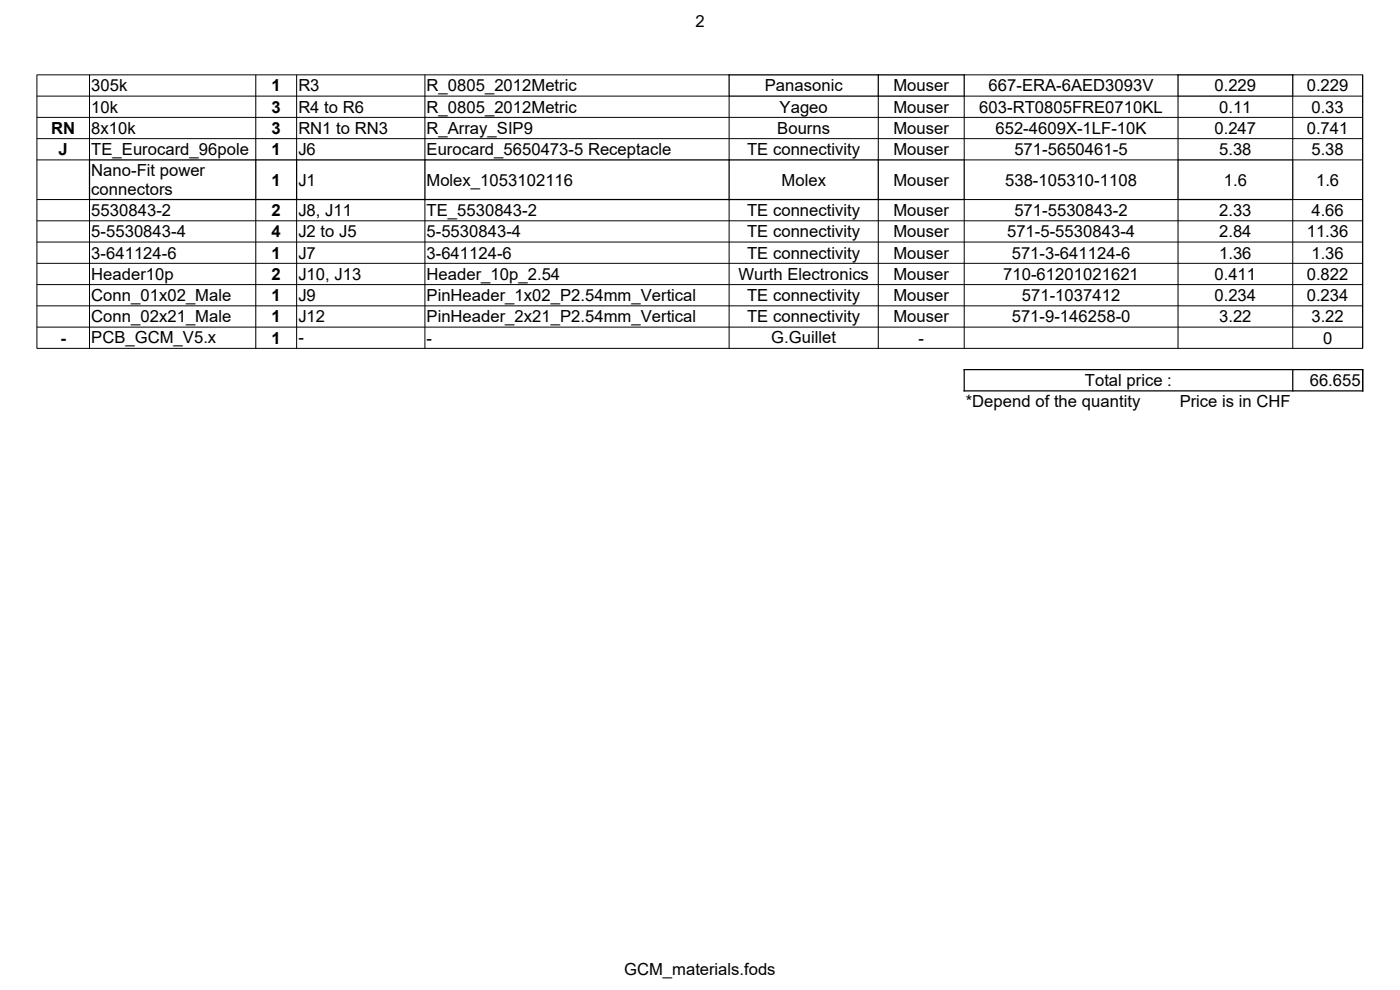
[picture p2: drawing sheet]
<svg xmlns="http://www.w3.org/2000/svg" width="297mm" height="210mm" viewBox="0 0 297 210" stroke-linecap="round" stroke-linejoin="round" font-family="sans-serif">
<defs><g id="words">
<g font-size="3.5">
<text x="147.5" y="5.8">2</text>
<text x="19.4" y="19.4">305k</text>
<text x="19.4" y="23.9">10k</text>
<text x="57.6" y="19.4">1</text>
<text x="57.6" y="23.9">3</text>
<text x="63.3" y="19.4">R3</text>
<text x="63.3" y="23.9">R4 to R6</text>
<text x="90.5" y="19.4">R_0805_2012Metric</text>
<text x="90.5" y="23.9">R_0805_2012Metric</text>
<text x="162.2" y="19.4">Panasonic</text>
<text x="165.4" y="23.9">Yageo</text>
<text x="189.5" y="19.4">Mouser</text>
<text x="189.5" y="23.9">Mouser</text>
<text x="207.8" y="23.9">603-RT0805FRE0710KL</text>
<text x="209.7" y="19.3">667-ERA-6AED3093V</text>
<text x="257.6" y="19.3">0.229</text>
<text x="258.6" y="23.9">0.11</text>
<text x="277.2" y="19.4">0.229</text>
<text x="278.2" y="23.9">0.33</text>
<text x="10.9" y="28.4">RN</text>
<text x="19.4" y="28.4">8x10k</text>
<text x="57.6" y="28.4">3</text>
<text x="63.3" y="28.4">RN1 to RN3</text>
<text x="90.5" y="28.4">R_Array_SIP9</text>
<text x="164.9" y="28.4">Bourns</text>
<text x="189.5" y="28.4">Mouser</text>
<text x="211.2" y="28.4">652-4609X-1LF-10K</text>
<text x="257.6" y="28.4">0.247</text>
<text x="277.2" y="28.4">0.741</text>
<text x="12.4" y="32.9">J</text>
<text x="19.4" y="32.9">TE_Eurocard_96pole</text>
<text x="57.6" y="32.9">1</text>
<text x="63.3" y="32.9">J6</text>
<text x="90.5" y="32.9">Eurocard_5650473-5 Receptacle</text>
<text x="158.5" y="32.9">TE connectivity</text>
<text x="189.5" y="32.9">Mouser</text>
<text x="215.2" y="32.9">571-5650461-5</text>
<text x="258.6" y="32.9">5.38</text>
<text x="278.2" y="32.9">5.38</text>
<text x="19.4" y="37.4">Nano-Fit power</text>
<text x="19.4" y="41.4">connectors</text>
<text x="57.6" y="39.4">1</text>
<text x="63.3" y="39.4">J1</text>
<text x="90.5" y="39.4">Molex_1053102116</text>
<text x="165.8" y="39.4">Molex</text>
<text x="189.5" y="39.4">Mouser</text>
<text x="213.2" y="39.4">538-105310-1108</text>
<text x="259.6" y="39.4">1.6</text>
<text x="279.2" y="39.4">1.6</text>
<text x="19.4" y="45.8">5530843-2</text>
<text x="57.6" y="45.8">2</text>
<text x="63.3" y="45.8">J8, J11</text>
<text x="90.5" y="45.8">TE_5530843-2</text>
<text x="158.5" y="45.8">TE connectivity</text>
<text x="189.5" y="45.8">Mouser</text>
<text x="215.2" y="45.8">571-5530843-2</text>
<text x="258.6" y="45.8">2.33</text>
<text x="278.2" y="45.8">4.66</text>
<text x="19.4" y="50.3">5-5530843-4</text>
<text x="57.6" y="50.3">4</text>
<text x="63.3" y="50.3">J2 to J5</text>
<text x="90.5" y="50.3">5-5530843-4</text>
<text x="158.5" y="50.3">TE connectivity</text>
<text x="189.5" y="50.3">Mouser</text>
<text x="213.6" y="50.3">571-5-5530843-4</text>
<text x="258.6" y="50.3">2.84</text>
<text x="277.2" y="50.3">11.36</text>
<text x="19.4" y="54.9">3-641124-6</text>
<text x="19.4" y="59.4">Header10p</text>
<text x="57.6" y="54.9">1</text>
<text x="57.6" y="59.4">2</text>
<text x="63.3" y="54.9">J7</text>
<text x="63.3" y="59.4">J10, J13</text>
<text x="90.5" y="54.9">3-641124-6</text>
<text x="90.5" y="59.4">Header_10p_2.54</text>
<text x="156.7" y="59.4">Wurth Electronics</text>
<text x="158.5" y="54.9">TE connectivity</text>
<text x="189.5" y="54.9">Mouser</text>
<text x="189.5" y="59.4">Mouser</text>
<text x="212.8" y="59.4">710-61201021621</text>
<text x="214.6" y="54.9">571-3-641124-6</text>
<text x="257.6" y="59.4">0.411</text>
<text x="258.6" y="54.9">1.36</text>
<text x="277.2" y="59.4">0.822</text>
<text x="278.2" y="54.9">1.36</text>
<text x="19.4" y="63.9">Conn_01x02_Male</text>
<text x="57.6" y="63.9">1</text>
<text x="63.3" y="63.9">J9</text>
<text x="90.5" y="63.9">PinHeader_1x02_P2.54mm_Vertical</text>
<text x="158.5" y="63.9">TE connectivity</text>
<text x="189.5" y="63.9">Mouser</text>
<text x="216.8" y="63.9">571-1037412</text>
<text x="257.6" y="63.9">0.234</text>
<text x="277.2" y="63.9">0.234</text>
<text x="19.4" y="68.4">Conn_02x21_Male</text>
<text x="57.6" y="68.4">1</text>
<text x="63.3" y="68.4">J12</text>
<text x="90.5" y="68.4">PinHeader_2x21_P2.54mm_Vertical</text>
<text x="158.5" y="68.4">TE connectivity</text>
<text x="189.5" y="68.4">Mouser</text>
<text x="214.6" y="68.4">571-9-146258-0</text>
<text x="258.6" y="68.4">3.22</text>
<text x="278.2" y="68.4">3.22</text>
<text x="12.8" y="72.9">-</text>
<text x="19.4" y="72.8">PCB_GCM_V5.x</text>
<text x="57.6" y="72.9">1</text>
<text x="63.3" y="72.8">-</text>
<text x="90.5" y="72.9">-</text>
<text x="163.6" y="72.8">G.Guillet</text>
<text x="194.9" y="72.9">-</text>
<text x="280.7" y="72.9">0</text>
<text x="230.2" y="81.8">Total price :</text>
<text x="277.8" y="81.8">66.655</text>
<text x="204.9" y="86.4">*Depend of the quantity</text>
<text x="250.3" y="86.4">Price is in CHF</text>
<text x="132.4" y="206.7">GCM_materials.fods</text>
</g>
</g></defs>
<g fill="none" stroke="#000" stroke-width=".21">
<path d="M7.8 15.9h147M7.8 15.9v58M19 15.9v18h-11.2M54.3 15.9v18.2M62.9 15.9v18.2M90.1 15.9v18.2M204.4 15.9h45.6M274.1 15.9h15v58M7.8 20.4h146.9v13.7M7.8 24.9h281.3M7.8 29.4h281.3M186.3 20.3v13.8"/>
<path d="M204.5 20.4h45.4v13.5h-45.4M204.6 20.4v13.5M289.1 20.4h-14.9l.1 13.5h14.8M7.8 42.3h11.2v31.6M7.8 46.8h281.3M7.8 51.4h281.3M7.8 55.9h281.3M54.3 42.2v31.7M62.9 42.2v31.7M90.1 42.2v31.7M154.7 42.2v31.7M186.3 42.2v31.7"/>
<path d="M204.5 42.3h45.4v31.6M204.6 42.3v31.6M289.1 42.3h-14.8v31.6M7.8 60.4h281.3M7.8 64.9h281.3M7.8 69.4h281.3M7.8 73.9h281.3"/>
</g>
<g fill="none" stroke="#000" stroke-width=".26">
<path d="M154.5 15.9h50.2M154.7 15.9v4.5M186.3 15.8v4.7M204.6 15.9v4.5M249.8 15.9h24.6M249.9 15.9v4.5M274.3 15.9v4.5M19 33.9h185.6M19 33.9v8.5M54.3 33.8v8.7M62.9 33.8v8.7M90.1 33.8v8.7"/>
<path d="M154.7 20.4h49.9M154.7 33.8v8.7M186.3 33.8v8.7M204.6 33.9v8.5M249.9 20.4h24.4M249.9 33.9h24.4M249.9 33.9v8.5M274.3 33.9v8.5M19 42.3h185.6M249.9 42.3h24.4M204.4 78.4h84.8M204.6 78.3v4.8"/>
<path d="M274.3 78.3v4.8M289.1 78.3v4.8M204.4 82.9h84.8"/>
</g>
<use href="#words"/>
</svg>
